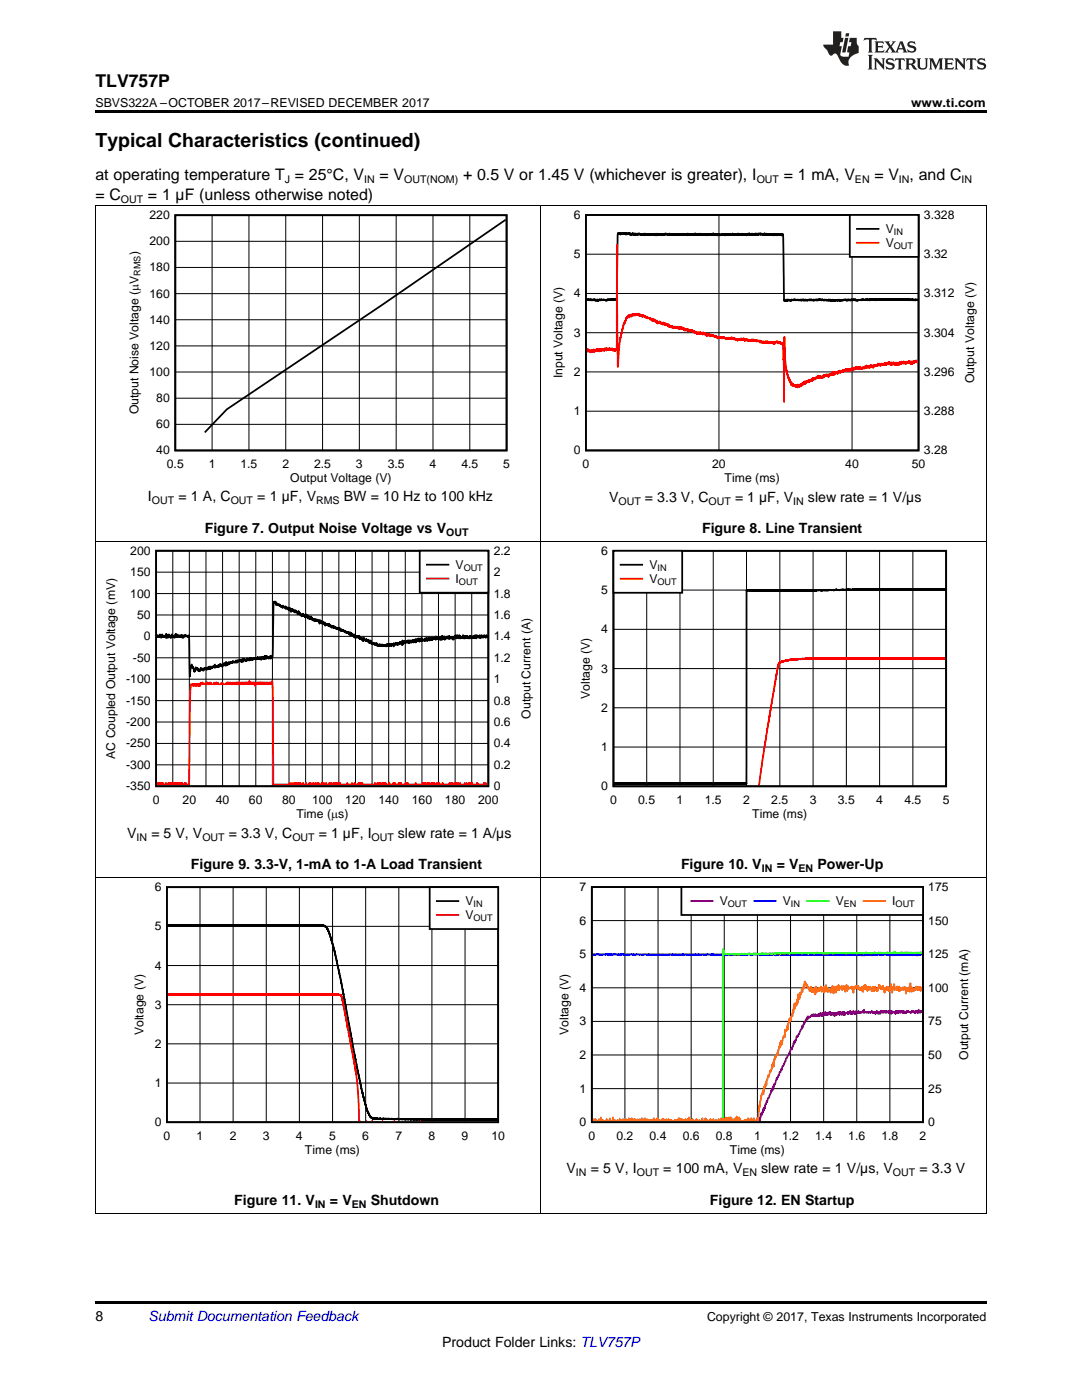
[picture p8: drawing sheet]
<svg xmlns="http://www.w3.org/2000/svg" width="216mm" height="279mm" viewBox="0 0 216 279" stroke-linecap="round" stroke-linejoin="round" font-family="sans-serif">
<defs><g id="words">
<text font-size="3.9" x="19" y="29.3">Typical Characteristics (continued)</text>
<text font-size="3.5" x="19" y="17.3">TLV757P</text>
<g font-size="3.2">
<text x="19" y="36">at operating temperature T = 25°C, V</text>
<text x="75.7" y="36">= V</text>
<text x="92.4" y="36">+ 0.5 V or 1.45 V (whichever is greater), I</text>
<text x="156.4" y="36">= 1 mA, V</text>
<text x="174.5" y="36">= V , and C</text>
<text x="19" y="39.9">= C</text>
<text x="29.5" y="39.9">= 1 µF (unless otherwise noted)</text>
</g>
<g font-size="2.8">
<text x="29.5" y="100">I</text>
<text x="35.6" y="100">= 1 A, C</text>
<text x="51.3" y="100">= 1 µF, V</text>
<text x="68.6" y="100">BW = 10 Hz to 100 kHz</text>
<text x="121.6" y="100.2">V</text>
<text x="128.7" y="100.2">= 3.3 V, C</text>
<text x="146.7" y="100.2">= 1 µF, V</text>
<text x="161.2" y="100.2">slew rate = 1 V/µs</text>
<text x="40.9" y="106.4">Figure 7. Output Noise Voltage vs V</text>
<text x="140.1" y="106.4">Figure 8. Line Transient</text>
<text x="25.4" y="167.2">V</text>
<text x="30.2" y="167.2">= 5 V, V</text>
<text x="45.6" y="167.2">= 3.3 V, C</text>
<text x="63.6" y="167.2">= 1 µF, I</text>
<text x="79.4" y="167.2">slew rate = 1 A/µs</text>
<text x="38.1" y="173.4">Figure 9. 3.3-V, 1-mA to 1-A Load Transient</text>
<text x="135.9" y="173.4">Figure 10. V</text>
<text x="155" y="173.4">= V</text>
<text x="163.1" y="173.4">Power-Up</text>
<text x="113" y="234.1">V</text>
<text x="117.9" y="234.1">= 5 V, I</text>
<text x="132.4" y="234.1">= 100 mA, V</text>
<text x="151.9" y="234.1">slew rate = 1 V/µs, V</text>
<text x="183.5" y="234.1">= 3.3 V</text>
<text x="46.7" y="240.5">Figure 11. V</text>
<text x="65.8" y="240.5">= V</text>
<text x="74" y="240.5">Shutdown</text>
<text x="141.6" y="240.5">Figure 12. EN Startup</text>
<text x="19" y="263.6">8</text>
<text x="88.2" y="268.9">Product Folder Links: TLV757P</text>
</g>
<text font-size="2.8" fill="#0000c8" x="29.6" y="263.6">Submit Documentation Feedback</text>
<g font-size="2.5">
<text x="19" y="21.4">SBVS322A –OCTOBER 2017–REVISED DECEMBER 2017</text>
<text x="181.8" y="21.4">www.ti.com</text>
<text x="141.1" y="263.6">Copyright © 2017, Texas Instruments Incorporated</text>
</g>
<g font-size="2.4">
<text x="29.8" y="43.7">220</text>
<text x="114.5" y="43.7">6</text>
<text x="176.7" y="46.5">V</text>
<text x="184.4" y="43.7">3.328</text>
<text x="27.6" y="51" transform="rotate(-90 27.6 51)">)</text>
<text x="29.8" y="49">200</text>
<text x="114.5" y="51.5">5</text>
<text x="176.7" y="49.3">V</text>
<text x="184.4" y="51.5">3.32</text>
<text x="29.8" y="59.4">160</text>
<text x="29.8" y="54.2">180</text>
<text x="114.5" y="59.4">4</text>
<text x="184.4" y="59.4">3.312</text>
<text x="29.8" y="64.6">140</text>
<text x="29.8" y="69.8">120</text>
<text x="114.5" y="67.2">3</text>
<text x="184.4" y="67.2">3.304</text>
<text x="29.8" y="75">100</text>
<text x="112.2" y="75.5" transform="rotate(-90 112.2 75.5)">Input Voltage (V)</text>
<text x="114.5" y="75">2</text>
<text x="184.4" y="75">3.296</text>
<text x="194.4" y="76.5" transform="rotate(-90 194.4 76.5)">Output Voltage (V)</text>
<text x="27.6" y="82.7" transform="rotate(-90 27.6 82.7)">Output Noise Voltage (PV</text>
<text x="31.2" y="80.3">80</text>
<text x="114.5" y="82.9">1</text>
<text x="184.4" y="82.9">3.288</text>
<text x="31.2" y="85.5">60</text>
<text x="31.2" y="90.7">40</text>
<text x="33.3" y="93.5">0.5</text>
<text x="41.6" y="93.5">1</text>
<text x="48" y="93.5">1.5</text>
<text x="56.3" y="93.5">2</text>
<text x="62.7" y="93.5">2.5</text>
<text x="71" y="93.5">3</text>
<text x="77.4" y="93.5">3.5</text>
<text x="85.7" y="93.5">4</text>
<text x="92.1" y="93.5">4.5</text>
<text x="100.4" y="93.5">5</text>
<text x="114.5" y="90.7">0</text>
<text x="116.2" y="93.5">0</text>
<text x="142.1" y="93.5">20</text>
<text x="168.7" y="93.5">40</text>
<text x="181.9" y="93.5">50</text>
<text x="184.4" y="90.7">3.28</text>
<text x="57.9" y="96.3">Output Voltage (V)</text>
<text x="144.6" y="96.3">Time (ms)</text>
<text x="26" y="110.7">200</text>
<text x="90.9" y="113.6">V</text>
<text x="98.5" y="110.7">2.2</text>
<text x="120" y="110.7">6</text>
<text x="129.6" y="113.6">V</text>
<text x="26" y="119.3">100</text>
<text x="26" y="115">150</text>
<text x="90.9" y="116.3">I</text>
<text x="98.5" y="119.3">1.8</text>
<text x="98.5" y="115">2</text>
<text x="120" y="118.6">5</text>
<text x="129.6" y="116.4">V</text>
<text x="27.4" y="123.5">50</text>
<text x="98.5" y="123.5">1.6</text>
<text x="28.7" y="127.8">0</text>
<text x="98.5" y="127.8">1.4</text>
<text x="120" y="126.4">4</text>
<text x="25.2" y="136.3">-100</text>
<text x="26.5" y="132.1">-50</text>
<text x="98.5" y="132.1">1.2</text>
<text x="98.5" y="136.3">1</text>
<text x="120" y="134.2">3</text>
<text x="25.2" y="140.6">-150</text>
<text x="98.5" y="140.6">0.8</text>
<text x="105.8" y="143.4" transform="rotate(-90 105.8 143.4)">Output Current (A)</text>
<text x="117.7" y="139.5" transform="rotate(-90 117.7 139.5)">Voltage (V)</text>
<text x="120" y="142.1">2</text>
<text x="25.2" y="149.2">-250</text>
<text x="25.2" y="144.9">-200</text>
<text x="98.5" y="149.2">0.4</text>
<text x="98.5" y="144.9">0.6</text>
<text x="120" y="149.9">1</text>
<text x="23" y="151.4" transform="rotate(-90 23 151.4)">AC Coupled Output Voltage (mV)</text>
<text x="25.2" y="153.4">-300</text>
<text x="98.5" y="153.4">0.2</text>
<text x="25.2" y="157.7">-350</text>
<text x="30.5" y="160.5">0</text>
<text x="36.4" y="160.5">20</text>
<text x="43.1" y="160.5">40</text>
<text x="49.7" y="160.5">60</text>
<text x="56.3" y="160.5">80</text>
<text x="62.3" y="160.5">100</text>
<text x="68.9" y="160.5">120</text>
<text x="75.5" y="160.5">140</text>
<text x="82.2" y="160.5">160</text>
<text x="88.8" y="160.5">180</text>
<text x="95.4" y="160.5">200</text>
<text x="98.5" y="157.7">0</text>
<text x="120" y="157.7">0</text>
<text x="121.7" y="160.5">0</text>
<text x="127.3" y="160.5">0.5</text>
<text x="135" y="160.5">1</text>
<text x="140.6" y="160.5">1.5</text>
<text x="148.3" y="160.5">2</text>
<text x="153.9" y="160.5">2.5</text>
<text x="161.6" y="160.5">3</text>
<text x="167.2" y="160.5">3.5</text>
<text x="174.8" y="160.5">4</text>
<text x="180.5" y="160.5">4.5</text>
<text x="188.1" y="160.5">5</text>
<text x="59.1" y="163.3">Time (Ps)</text>
<text x="150.1" y="163.3">Time (ms)</text>
<text x="30.9" y="177.8">6</text>
<text x="115.7" y="177.8">7</text>
<text x="185.2" y="177.8">175</text>
<text x="30.9" y="185.7">5</text>
<text x="92.9" y="180.7">V</text>
<text x="92.9" y="183.5">V</text>
<text x="115.7" y="184.5">6</text>
<text x="143.6" y="180.7">V</text>
<text x="156.2" y="180.7">V</text>
<text x="166.8" y="180.7">V</text>
<text x="178" y="180.7">I</text>
<text x="185.2" y="184.5">150</text>
<text x="115.7" y="191.2">5</text>
<text x="185.2" y="191.2">125</text>
<text x="30.9" y="193.5">4</text>
<text x="115.7" y="197.9">4</text>
<text x="185.2" y="197.9">100</text>
<text x="30.9" y="201.3">3</text>
<text x="28.6" y="206.6" transform="rotate(-90 28.6 206.6)">Voltage (V)</text>
<text x="30.9" y="209.1">2</text>
<text x="113.4" y="206.6" transform="rotate(-90 113.4 206.6)">Voltage (V)</text>
<text x="115.7" y="204.6">3</text>
<text x="185.2" y="204.6">75</text>
<text x="115.7" y="211.3">2</text>
<text x="185.2" y="211.3">50</text>
<text x="193.2" y="211.5" transform="rotate(-90 193.2 211.5)">Output Current (mA)</text>
<text x="30.9" y="216.9">1</text>
<text x="115.7" y="218.1">1</text>
<text x="185.2" y="218.1">25</text>
<text x="30.9" y="224.8">0</text>
<text x="32.6" y="227.5">0</text>
<text x="39.2" y="227.5">1</text>
<text x="45.8" y="227.5">2</text>
<text x="52.4" y="227.5">3</text>
<text x="59.1" y="227.5">4</text>
<text x="65.7" y="227.5">5</text>
<text x="72.3" y="227.5">6</text>
<text x="78.9" y="227.5">7</text>
<text x="85.5" y="227.5">8</text>
<text x="92.1" y="227.5">9</text>
<text x="98.1" y="227.5">10</text>
<text x="115.7" y="224.8">0</text>
<text x="117.4" y="227.5">0</text>
<text x="123" y="227.5">0.2</text>
<text x="129.6" y="227.5">0.4</text>
<text x="136.2" y="227.5">0.6</text>
<text x="142.8" y="227.5">0.8</text>
<text x="150.5" y="227.5">1</text>
<text x="156" y="227.5">1.2</text>
<text x="162.7" y="227.5">1.4</text>
<text x="169.3" y="227.5">1.6</text>
<text x="175.9" y="227.5">1.8</text>
<text x="183.5" y="227.5">2</text>
<text x="185.2" y="224.8">0</text>
<text x="60.9" y="230.3">Time (ms)</text>
<text x="145.6" y="230.3">Time (ms)</text>
</g>
<g font-size="2.1">
<text x="24.1" y="40.5">OUT</text>
<text x="56.8" y="36.6">J</text>
<text x="72.7" y="36.6">IN</text>
<text x="80.6" y="36.6">OUT(NOM)</text>
<text x="151" y="36.6">OUT</text>
<text x="170.6" y="36.6">EN</text>
<text x="179.4" y="36.6">IN</text>
<text x="191.9" y="36.6">IN</text>
<text x="30.3" y="100.6">OUT</text>
<text x="46" y="100.6">OUT</text>
<text x="63.1" y="100.6">RMS</text>
<text x="123.4" y="100.7">OUT</text>
<text x="141.4" y="100.7">OUT</text>
<text x="158.3" y="100.7">IN</text>
<text x="89" y="107">OUT</text>
<text x="27.3" y="167.7">IN</text>
<text x="40.4" y="167.7">OUT</text>
<text x="58.3" y="167.7">OUT</text>
<text x="74.1" y="167.7">OUT</text>
<text x="152" y="174">IN</text>
<text x="159.3" y="174">EN</text>
<text x="114.9" y="234.7">IN</text>
<text x="127.1" y="234.7">OUT</text>
<text x="148.1" y="234.7">EN</text>
<text x="178.2" y="234.7">OUT</text>
<text x="62.9" y="241">IN</text>
<text x="70.2" y="241">EN</text>
</g>
<g font-size="1.8">
<text x="178.4" y="47">IN</text>
<text x="178.4" y="49.7">OUT</text>
<text x="28" y="55" transform="rotate(-90 28 55)">RMS</text>
<text x="92.5" y="114">OUT</text>
<text x="131.2" y="114">IN</text>
<text x="91.6" y="116.8">OUT</text>
<text x="131.2" y="116.8">OUT</text>
<text x="94.5" y="181.1">IN</text>
<text x="94.5" y="183.9">OUT</text>
<text x="145.2" y="181.1">OUT</text>
<text x="157.8" y="181.1">IN</text>
<text x="168.4" y="181.1">EN</text>
<text x="178.7" y="181.1">OUT</text>
</g>
</g></defs>
<path d="M19 259.7h177.8v.5h-177.8z" fill="#000"/>
<path d="M19.1 175.2v67M107.9 175.2v67M196.8 175.2v67M19 242.2h177.8" fill="none" stroke="#000" stroke-width=".2"/>
<path d="M26.3 176.1h74.3v54.8h-74.3z" fill-rule="evenodd" fill="#fff"/>
<path d="M33.3 177.1h66.1v46.9h-66.1zM33.5 184.7l.1 .1 .3-.2 .1 .2 .1-.2 .1 .2 .4-.2 .3 .2 .2-.2v.2l.2-.1v.1v-.2l.1 .2 .1-.2 .5 .1 .2-.1 .2 .2 .4-.2 .1 .2v-.2l.2 .2 .2-.2 .1 .2v-.2l.3 .2v-.2v.2l.2-.2 .1 .1v-.1l.1 .2 .1-.2 .1 .2 .2-.2 .3 .2 .2-.2 .2 .1 .1-.1 .1 .2 .1-.2 .6 .2 .3-.2 .1 .2v-.2l.1 .2 .2-.2 .1 .1 .2-.1v.2l.3-.2v.1l.3-.1 .1 .2 .1-.2 .5 .2 .1-.2 .1 .1 .3-.1 .6 .2v-.2l.7 .2 .2-.2v.1l.2-.1v.2l.1-.2 .1 .2v-.2l.4 .1v-.1l.1 .2 .4-.2 .1 .1v-.1l.2 .2 .1-.2 .1 .1 .1-.1 .1 .2 .1-.2 .2 .1v-.1v.1l.2-.1 .1 .2 .2-.1v.1v-.2l.1 .1 .2-.1 .2 .2 .1-.2v.2v-.2l.4 .1 .5-.1 .1 .2v-.2v.1l.2-.1 .1 .1 .1-.1 .1 .2v-.2v.2l.3-.2v.1l.2-.1 .3 .2 .1-.2 .1 .1v-.1l.3 .2 .1-.2v.1l.2-.1v.2v-.2l.2 .1 .4-.1 .7 .1v-.1v.2v-.2l.4 .1v-.1l.2 .1 .3-.1 .1 .2 .1-.2 .1 .2 .4-.2 .1 .1v-.1v.1l.3-.1v.2l.1-.2 .2 .1 .1-.1v.2l.3-.2 .2 .1 .2-.1v.2l.1-.2 .2 .1v-.1l.3 .2 .1-.2 .4 .2 .1-.2v.1l.3-.1 .2 .1 .2-.1 .1 .1v-.1v.1l.3-.1 .1 .2 .2-.2 .2 .2 .2-.2 .1 .1 .1-.1 .1 .1v-.1l.2 .2 .2-.2 .3 .2 .1-.2v.2l.3-.2v.2l.1-.1 .3 .1 .1-.2 .4 .2 .1-.2 .2 .2 .1-.1 .1 .1v-.2v.2l.3-.2 .4 .2 .3-.2 .3 .2 .2-.2 .3 .2 .1-.2v.1l.3-.1 .2 .2 .3-.2v.1v-.1l.3 .2 .2-.2 .1 .2v-.2l.5 .3v-.1l.4 .4 .3 .8 1.2 3.8 1.3 6.1 4 21.5 1 3.6 .6 1.5 .3 .5 .6 .3 .1-.1 .5 .1 .1-.1 .1 .1 .5-.1 .3 .1 .3-.1 .5 .2 .1-.2 .1 .1 .3-.1v.1h.6l.3 .1 .5-.1 .4 .1v-.2l.3 .2v-.1l.1 .1 1.7-.1 .5 .1 1.1-.1v.1l1-.1 .5 .2 .9-.2 .2 .1h1v.1l.1-.2v.2l.3-.2 .2 .2 .5-.2 .2 .2v-.2l.4 .1 .6-.1v.2l.1-.2 .7 .2 .3-.2 .1 .2 .5-.2 .8 .2 .3-.2 .1 .2 .5-.2 .2 .2 .3-.2 .3 .2 .1-.2 .2 .2v-.2l.4 .1 .1 .1 .1-.2 .3 .2 .8-.2 1 .2 .3-.2v.1l.2-.1 .1 .2 .2-.2 .2 .2 .5-.2 .1 .2 .1-.2 .1 .2 1.3-.1" fill="none" stroke="#000" stroke-width=".35"/>
<g fill="none" stroke="#000" stroke-width=".2">
<path d="M39.9 177.1v46.9M46.5 177.1v46.9M53.1 177.1v46.9M59.7 177.1v46.9M66.4 177.1v46.9M73 177.1v46.9M79.6 177.1v46.9M86.2 177.1v46.9M92.8 177.1v46.9M33.3 192.7h66.1M33.3 184.9h66.1M33.3 216.1h66.1"/>
<path d="M33.3 208.3h66.1M33.3 200.5h66.1"/>
</g>
<path d="M33.5 198.5l5.8-.1 .1 .2v-.2l.2 .1 .4-.1v.1l.4-.1 .1 .2 .2-.2v.2v-.2l.4 .1 .2-.1 .3 .1 1-.1v.2l.4-.2 .1 .2v-.2h.4v.2l.2-.2 .3 .1 .6-.1v.1l.5-.1v.2v-.2h.3l.9 .1 1.5-.1 .3 .2 .2-.2 .3 .2 .1-.2 .6 .2v-.2v.2l.2-.2 .1 .2 .1-.2h.6l.2 .2v-.2l.1 .2 .6-.2 .4 .2 .6-.2v.2l.3-.2 .3 .2 .1-.2 .5 .1 .3-.1 .1 .2 .1-.2h.2l.1 .2 .9-.2 .1 .1 .5-.1v.2l.2-.2 .1 .1h1.6v.1l.2-.2 .5 .1 .1-.1v.1l.1-.1 .3 .2v-.2l.2 .2 .4-.2 1 .2 .5-.2 .6 .2 .2-.2 .7 .2v-.2l.2 .2 .1-.2 .2 .2 .1-.2 1 .2 .7-.2 .2 .1 1.2-.1 .2 .2 .4-.2 .2 .2 .4-.2 .1 .2 .3-.1 .3 .1 .4 1.4v-.1l2.7 14.4 .3 3.6 .3 5.9M71.7 223.8h.1M73.1 223.8h.1M74.3 223.8h.1M76.3 223.8h.1M78.7 223.8h.1M83.9 223.8h.1" fill="none" stroke="#f00" stroke-width=".35"/>
<path d="M85.7 177.1h13.7v8.3h-13.7z" fill-rule="evenodd" fill="#fff"/>
<path d="M85.7 177.1h13.7v8.3h-13.7zM87.2 179.8h4.2" fill="none" stroke="#000" stroke-width=".35"/>
<path d="M87.2 182.6h4.2" fill="none" stroke="#f00" stroke-width=".35"/>
<path d="M111.1 176.1h82.6v54.8h-82.6z" fill-rule="evenodd" fill="#fff"/>
<path d="M118.1 177h66.1v47h-66.1z" fill="none" stroke="#000" stroke-width=".35"/>
<g fill="none" stroke="#000" stroke-width=".2">
<path d="M124.7 177v47M131.3 177v47M137.9 177v47M144.5 177v47M151.1 177v47M157.7 177v47M164.4 177v47M171 177v47M177.6 177v47M118.1 197.1h66.1M118.1 190.4h66.1M118.1 183.7h66.1"/>
<path d="M118.1 217.3h66.1M118.1 210.5h66.1M118.1 203.8h66.1"/>
</g>
<path d="M184 201.8l-.2 .1-.1-.2-.1 .5-.3-.7-.1 .7-.1-.5v.5l-.2-.5-.1 .2-.1-.2v.5l-.1-.3-.1 .3-.2-.5v.2h-.2l-.2-.2-.1 .5-.1-.3v.3l-.1-.3h-.3l-.1-.2-.1 .2-.1-.2-.1 .5-.1-.3-.1 .3-.2-.3-.1 .3-.1-.5-.1 .5-.1-.5v.5l-.2-.5v.2l-.1-.2-.1 .5-.2-.5-.2 .5-.1-.5-.1 .5-.1-.5-.2 .5-.1-.5v.7l-.1-.5-.1 .3-.1-.3h-.2l-.2 .3v-.5l-.2 .7v-.7l-.1 .5-.1-.3-.1 .3-.1-.5-.1 .5-.3-.5-.1 .5-.1-.5-.2 .5v-.5l-.1 .2-.1-.2-.2 .5v-.5l-.3 .5-.1-.5-.2 .7-.1-.5h-.2l-.1 .5v-.5l-.2-.2-.1 .5-.2-.3v.5l-.1-.5-.1 .3v-.3l-.2 .3-.1-.3-.1 .3-.1-.5-.3 .5-.1-.3h-.2l-.1 .3-.1-.3h-.2l-.1 .3v-.3h-.3l-.1 .3-.1-.7-.1 .7-.1-.5-.3 .5-.1-.3-.2 .3-.2-.3-.1 .3v-.5l-.2 .5-.3-.5v.7l-.2-.5-.1 .5-.2-.7-.2 .7-.1-.5v.5l-.2-.5-.1 .5-.1-.7v.2h-.2l-.1 .5-.1-.5v.5l-.1-.5-.1 .3h-.4v.4l-.2-.7v.7l-.1-.7-.1 .5-.1-.5-.1 .7-.1-.4-.1 .2-.2-.5-.1 .7v-.7l-.1 .5-.1-.5-.1 .5-.1-.2-.1 .4-.1-.4h-.1l-.1 .4-.1-.2-.1 .4v-.6l-.2 .4v-.4l-.1 .2-.1-.2-.1 .4-.1-.4-.2 .4v-.7l-.1 .5-.1-.5-.2 .3-.1 .4-.1-.4-.1 .4-.1-.4-.1 .4-.1-.7-.2 .7v-.4l-.1 .4-.2-.4v.6l-.1-.6-.2 .6-.2-.6-.1 .6-.1-.4-.1 .4-.1-.4-.1 .4-.1-.2-.1 .2-.2-.2v.2l-.1-.4-.1 .4v-.2l-.2 .2-.1-.4-.1 .4v-.2l-.1 .2-.1-.2v.2l-.1-.2-.5 .6-.2-.4-.1 .6-.1-.4-.1 .7-.1-.3-.3 .9-.1-.2-.3 1.1v-.5l-.1 .7-.3 .2-.5 1.3-.1-.2-.2 .2-.1 .8-.1-.2-.1 .7-.1-.5-.5 1.8-.1-.3-.5 1.3h-.1l-.3 .7h-.1l-.1 .6h-.2l-.3 .9-.2 .2-.1 .6-.1-.2-.1 .7h-.3l-.1 .6h-.1l-.1 .4h-.1l-.1 .5v-.3l-.4 1.3-.1-.2-.1 .7-.1-.3-.1 .9-.1-.4-.7 1.9h-.2l-.2 .9v-.3l-.2 .7h-.1l-.3 1.3-.1-.5-.3 1.3-.1-.4-.1 .9-.2 .6-.1-.4-.1 .6M125.1 223.8l.1-.2v.2M127.8 223.8v-.2v.2M131.5 223.8v-.2v.2M133.7 223.8v-.2l.1 .2M135.4 223.8l.1-.2v.2M138.2 223.8v-.2l.1 .2M139.2 223.8v-.2l.1 .2M139.6 223.8v-.2v.2M142.2 223.8v-.2l.1 .2" fill="none" stroke="#800080" stroke-width=".35"/>
<path d="M184 190.5h-.9l-.1 .2-.3-.2-.6 .1h-1l-.2-.1-1.1 .2-.2-.2-.4 .2-.6-.1-.2-.2-.3 .3-.3-.2-.4 .2-.4-.2-.1 .1-.7-.1a.32 .32 0 0 1-.5-.1l-.6 .2-.1-.1-.3 .1-.1-.2-.5 .3-.8-.2-.1 .1h-.7l-.1 .1-.3-.2-.2 .2-.1-.2-.7 .1-.2-.1-.6 .1-.1-.1-.6 .1-.4-.1-.6 .2-.2-.2-1.3 .1-.2-.1-.1 .1-.4-.1-.1 .1-.5-.1-.1 .1-.5-.1-.3 .1-.1-.1-.7 .1-.3-.1-.6 .2v-.2h-.4l-.3 .1-.1-.1-.4 .1-.4-.1v.1l-.1-.1-.1 .1h-.3l-.2-.2-.8 .2-.6-.1-.4 .2-.5-.2-.1 .2v-.2l-.3 .2-.1-.2-.5 .1-.5-.1h-.8l-.2 .1-.7-.1-.2 .1v-.1l-.4 .2-.2-.2h-.7h-.3l-.1 .1-.6-.1-.4 .1-.3-.1-.3 .2-1.1-.2h-.6l-.1 .1-.6-.2-.3 .1-.1-.1-.2 .2-.5-.1-.1 .1-.1-.2-.3 .2-.3-.1-.6 .1-.2-.1-.4 .1-.5-.1-.3 .1-.6-.1-.1 .2-.8-.2-1.6 .2-.1-.3-.2 .2-.1-.2-1.6 .2-.1-.1-.8 .1-.1-.1-.1 .1-.1-.1-.2 .1-.3-.1-.9 .1-.1-.1v.1l-.2-.1-.9 .1-.6-.2v.2l-.6-.1-.2 .1-.1-.1-.2 .1-.1-.1-.2 .1-.1-.1h-.5v.1l-.5-.1-.7 .1-.6-.1-.6 .1-.1-.1v.1l-.1-.1-.1 .1-1.6-.1v.1l-.3-.2-.4 .2-.4-.1-.6 .1-1.7-.1-.1 .1-.3-.2-.4 .2-.5-.1-.2 .1-.1-.1-.3 .1-.3-.2-.6 .2-.3-.1-.1 .1-.2-.2h-.6l-.3 .2-.2-.2-.1 .2-.1-.2v.2l-.5-.2-.1 .2-.1-.2-.2 .2-.5-.1-.3 .1-.1-.1-.2 .1-.2-.2-.2 .1-.2-.1-.8 .2" fill="none" stroke="#00f" stroke-width=".35"/>
<path d="M184 190.1l-.2 .1-.1-.2-.2 .3-.7-.2v.2l-.2-.2-.3 .1-.2-.1-.1 .2-.1-.2h-.3l-.1 .2-.7-.2-.2 .1-.1-.1-.4 .1-.2-.2-.1 .2h-.9l-.3-.2-.3 .3-.1-.2-.3 .2-.9-.2-1.2 .2v-.2l-.1 .2-.4-.2-.2 .2-.5-.1-.1-.2v.2h-.3l-.4 .1-.1-.1-.7 .1-.3-.2-.4 .2-.3-.2-.3 .2-.1-.1-.5 .1h-.9l-.2-.1-.1 .1h-.3l-.1-.2-.5 .2v-.1l-.3 .1-.2-.1-.1 .1-1.5-.1-.4 .1-.1-.1-.1 .1-.7-.1-.3 .1-.4-.1-.1 .2-.2-.2-.1 .1-.1-.1-.2 .1-.2-.1-.8 .1-.1-.2-.1 .1h-.4l-.1 .1h-.2l-.1-.2-.2 .2-.4-.2-.3 .3-.6-.2-.6 .2-.4-.2-1 .1-.2-.1-.9 .1-.1-.1-.1 .2-.1-.2h-.5l-.1 .1-.7-.1-.2 .2v-.1l-.2 .1-.3-.2-.5 .2v-.2l-.3 .2-.1-.1-.4 .1-1.1-.1-.5 .1-.2-.2h-.2l-.1 .2-.9-.1-.1 .1-.1-.1-.2 .2-.2-.2-.3 .2-.5-.1-.1-.1-.1 .1-.1-.1-.5 .1-.3-.1-.2 .2-.3-.2-.4 .2-.2-.1-.2 .1v-.1l-.4 .1-.2-.1-1.2 .1-.9-.1-.2-1v34.4" fill="none" stroke="#0f0" stroke-width=".35"/>
<g fill="none" stroke="#f60" stroke-width=".35">
<path d="M184 197.3v.3l-.1-.5-.2 .7-.1-.9-.1 .5-.1-.5-.1 .7-.1-.2-.1 .2-.1-.7-.1 .5-.1-.5-.1 .7-.2-.3-.2 .5-.1-.4-.1 .4-.1-.7-.1 .8-.1-1-.1 .5v-1.2l-.2 1.7v-1l-.3 .9-.1-.5-.1 .5-.1-.7-.1 1.2-.1-1.2-.2 .3v-.5l-.2 .7v-.3l-.2 .1-.1-.3-.1 .5-.1-.3-.1 .3-.1-.3-.1 .5v-.9l-.2 .9-.2-.9v.4l-.1-.4-.1 .7v-.3l-.2 .1-.1-.3v.5l-.2-1.2v1l-.2-.5-.2 1.2-.2-1.7-.1 1-.1-.3v.5l-.1-.3-.1 .5-.2-.9-.1 .7-.1-.3v.3l-.1-.7-.1 .7-.2-.3-.1 .8-.3-1.4-.3 .7-.1-.5v.5l-.3-.8v.5l-.1-.5-.3 1.2v-.2l-.1 .2-.1-.4v.2l-.1-.3-.1 .3v-.7l-.2 .9-.2-.9-.1 .9-.1-.7-.2 .7-.2-.9-.2 .5-.1-.1-.1 .3v-.7l-.2 .9-.4-1.2-.1 .8-.1-.8-.3 1.3-.1-1-.1 .9-.1-.9v.5l-.2-.1v.3l-.1-.3-.1 .3-.2-.7-.1 .5v-.7l-.1 .4-.1-.2v.2l-.2-.4v.6l-.1-.2-.1 .2v-.4l-.2 .5v-.3l-.1 1-.2-1.2-.1 .5v-.5l-.2 .4-.3-.2-.2 .3-.1-.7-.2 1.1-.1-1.2-.1 .3-.1-.2-.1 1.2v-.6l-.1-.2-.1 .2-.1-.6-.1 .7-.1-.5v.7l-.2-.9-.1 .6-.1-.2-.3 .5-.1-1v.8l-.2-.7v.9l-.1-.7-.2 1.2-.2-1.2-.2 .2-.1 1.2-.2-1.6v.9l-.2-.3-.2 .8v-.5l-.1 .2-.2-.4-.1 .5-.1-.6-.1 .6-.1-.8-.1 .5-.1-1-.1 1.2v-.9l-.2 1.2-.1-1.2v.4l-.2-.2v.5l-.2-.2-.1 .5-.1-1-.1 .7-.1-.3-.1 .5-.1-.7v.5l-.2 .2v-.4l-.2 .5v-.3l-.1 .3-.1-1-.1 1.6-.1-1.4-.1 1-.1-.7v.4l-.2-.4-.1 .5-.1-.5v.5l-.2-1-.1 .9-.1-.4v.4l-.2-.7v.2l-.2-.2v.2l-.1-.7-.1 .3-.1-.5-.1-.2v.4l-.2-.7-.3 1.5-.1-.3-.1 .8-.1-.5-.3 1.2v-.5l-.2 1.2v-.8l-.1 .8-.1-.8-.1 1.7-.1-.7-.2 1.2v-.5l-.1 .3-.1-.3-.2 1.2v-1.1l-.2 1.8-.1-.5-.1 1.2-.1-.4-.2 1.2-.1-.3-.1 .7-.1-.7-.2 1.3-.1-.3-.1 1.2v-.7l-.3 1-.1-.3-.2 1.5-.1-.3-.4 1.7-.2-.7v1.1l-.1-.7-.1 1-.1-.3-.3 1.7-.1-.4-.3 .9-.1-.2-.1 .7-.1-.2-.1 1.6-.2-.9v.9l-.1-.5-.1 1-.2 .5-.2-.2-.2 1.2-.1-.3-.1 .2-.3 1.9-.1-.9-.2 1.4-.1-.4v.9l-.1-.4-.1 1.1v-.7l-.4 1-.3 2.2-.1-.3-.3 3.2-.1-.6-.1 .5-.1-.2-.1 .3M118.3 223.6l.1-.3v.4h.2l.1-.4h.1l.2 .5M119.1 223.8h.1M119.2 223.8h.1M119.4 223.8l.1-.5 .1 .5M119.9 223.8v-.8l.1 .7 .1-.2 .2 .2v-.2l.1 .3M120.5 223.8h.1M120.8 223.8l.3-.5v.5M121.2 223.8h.1M121.5 223.8v-.3l.1 .3M121.7 223.8v-.6l.1 .6M121.8 223.8h.1"/>
<path d="M122.2 223.8l.1-.8 .1 .8M122.4 223.8l.1-.3 .1 .2 .1-.2 .2 .3M123 223.8h.1M123.1 223.8h.1M123.2 223.8v-.3l.1 .3M123.4 223.8h.1M123.5 223.8l.1-.5 .3 .5M124.1 223.8v-.3l.1 .3M124.3 223.8v-.5v.5M124.4 223.8v-.3l.1 .3M124.6 223.8v-.5l.1 .5M124.8 223.8h.1"/>
<path d="M124.8 223.8l.2-.5v.5M125.1 223.8v-.3l.1 .3M125.3 223.8v-.3l.1 .2 .1-.5 .1 .5v-.2l.1 .3M125.8 223.8v-.5l.1 .5M126 223.8l.1-.6 .1 .6M126.2 223.8l.1-.3v.3M126.4 223.8l.1-.5 .1 .5M126.6 223.8l.1-.5 .1 .5M126.9 223.8v-.3l.1 .3M127.2 223.8l.1-.5v.5M127.5 223.8h.1M127.6 223.8l.1-.5v.5"/>
<path d="M127.9 223.8l.1-.1 .1-.5v.5l.1-.4 .1 .5M128.4 223.8l.2-.6 .1 .6M129 223.8l.1-.5 .1 .5M129.3 223.8v-.3v.3M129.6 223.8l.1-.3v.3M129.7 223.8l.2-.3 .2 .3M130.2 223.8v-.3l.1 .3M130.4 223.8v-.6l.2 .5v-.2l.1 .3M130.8 223.8v-.3l.1 .3M131 223.8v-.5l.1 .5 .1-.6 .2 .6M131.4 223.8h.1M131.6 223.8v-.3l.1 .3"/>
<path d="M131.9 223.8l.1-.3 .1 .2 .1-.4v.4l.2-.4 .1 .5M132.6 223.8h.1M132.9 223.8v-.5l.3 .4v-.2l.1 .2 .1-.4v.5M133.5 223.8l.1-.3 .1 .3M133.7 223.8l.1-.3 .1 .2 .1-.2 .1 .3M134.4 223.8h.2M134.6 223.8l.1-.3 .1 .3M135 223.8l.1-.3 .2 .3M135.4 223.8v-.6l.1 .6M135.6 223.8v-.6v.6M135.8 223.8l.1-.5v.4l.2-.4 .1 .4 .2-.2v.3M136.5 223.8l.1-.3 .1 .3"/>
<path d="M136.8 223.8v-.5l.1 .5M137 223.8h.1M137.1 223.8l.1-.5v.5M137.3 223.8l.1-.8 .1 .8M137.7 223.8v-.3l.2 .3M138 223.8h.1M138.1 223.8l.1-.5v.5M138.3 223.8h.1M138.6 223.8l.2-.3v.3M138.9 223.8l.1-.5v.5M139.2 223.8h.2M139.5 223.8l.1-.3v.3"/>
<path d="M139.8 223.8h.1M140 223.8h.1M140.1 223.8l.1-.6v.6M140.5 223.8h.1M140.7 223.8l.1-.6v.5l.1-.4 .1 .5M141.1 223.8l.1-.3v.3M141.3 223.8h.1M141.5 223.8h.1M141.7 223.8v-.5l.1 .5M142 223.8v-.3v.3M142.2 223.8l.1-.5 .1 .5M142.5 223.8h.1"/>
<path d="M142.7 223.8v-.3l.1 .3M142.9 223.8v-.3l.1 .3M143.2 223.8h.1M143.4 223.8v-.5l.1 .5M143.7 223.8h.1M143.9 223.8v-.6l.1 .6M144.2 223.8l.1-.5 .1 .2 .1-.2v.4l.2-.4 .1 .2 .1-.5v.7l.1-.5 .2 .5 .1-.5 .1 .3 .1-.5 .1 .7 .2-.7v.8M145.8 223.8l.1-.8 .1 .8v-.5l.1 .5M146.1 223.8h.1M146.3 223.8l.1-.5 .1 .5M146.7 223.8l.2-.8 .1 .8v-1l.2 .9 .1-.2v.3M147.5 223.8v-.8l.1 .8"/>
<path d="M147.7 223.8v-.5l.1 .4 .2 .1M148.1 223.8h.1M148.4 223.8h.1M148.5 223.8v-.3l.2 .2 .1-.2v.3M148.9 223.8v-.3l.1 .3M149 223.8l.1-.3 .1 .2 .1-.5v.6M149.5 223.8l.2-.5 .1 .2 .1-.3v.6M150.2 223.8l.1-.6 .3 .6M150.6 223.8h.1"/>
</g>
<path d="M136 177h48.2v5.6h-48.2z" fill-rule="evenodd" fill="#fff"/>
<path d="M136 177h48.2v5.6h-48.2z" fill="none" stroke="#000" stroke-width=".35"/>
<path d="M137.9 179.8h4.3" fill="none" stroke="#800080" stroke-width=".35"/>
<path d="M150.5 179.8h4.3" fill="none" stroke="#00f" stroke-width=".35"/>
<path d="M161.1 179.8h4.3" fill="none" stroke="#0f0" stroke-width=".35"/>
<path d="M172.3 179.8h4.3" fill="none" stroke="#f60" stroke-width=".35"/>
<path d="M19.1 108.2v67M107.9 108.2v67M196.8 108.2v67M19 175.1h177.8" fill="none" stroke="#000" stroke-width=".2"/>
<path d="M20.6 109h85.8v54.8h-85.8z" fill-rule="evenodd" fill="#fff"/>
<path d="M31.2 109.9h66.2v47h-66.2zM31.3 126.8l.1 .4v-.4l.1 .4v-.3h.2l.1 .3 .1-.6 .1 .4 .1-.1 .1 .4 .2-.7v.4l.1-.1 .1 .3v-.3l.1 .3v-.3l.1 .1v-.1l.1 .3 .1-.3 .1 .4 .1-.8v.8l.1-.5 .1 .4 .1-.3v.4v-.4l.2 .3v-.6v.6l.1-.4 .2 .5 .1-.4 .1 .4 .1-.7v.6l.1-.3 .1 .3v-.3l.1 .1 .1-.1 .1 .4 .3-.8 .1 .7 .1-.6v.6l.2-.4 .1 .4v-.2l.2 .2v-.3v.3l.1-.4 .1 .4v-.3l.1 .3 .1-.3v.3v-.4l.1 .4 .1-.4v.5v-.4l.2 .4 .2-.5v.2l.3-.2v.2l.3-.1 .1 .3 .2-.4 .2 8.2 .2-1.8v.1l.1-.7 .4 .8v-.1l.2 .8 .1-.5 .1 .2v-.2v.1l.1-.5 .2 .4 .1-.3v.3l.1-.2v.4l.1-.2v.4l.2-.3 .1 .3 .2-.7v.3l.2 .1 .1-.3 .2 .4 .2-.5v.3l.1-.2 .2 .2 .1-.3v.4l.3-.5 .1 .4 .2-.6 .1 .6 .2-.6v.4l.2-.4 .1 .3v-.3l.1 .2v-.2l.2 .2v-.2l.1 .2 .1-.6v.7l.1-.4v.1l.2-.1v.3v-.2l.2 .2 .1-.4 .2 .4v-.4v.1l.1-.3 .1 .2v-.3l.3 .5v-.4l.1 .3v-.3l.1 .3v-.3l.1 .2 .1-.2v.3l.1-.5v.2l.2-.2 .1 .2v-.2l.1 .5v-.8l.1 .7 .1-.4 .1 .2 .1-.4v.4l.1-.4v.3v-.3l.2 .3 .2-.4v.1l.2-.1 .1 .3 .1-.4 .1 .1 .1-.1v.2l.1-.1 .2 .1 .1-.2 .1 .2v-.4l.1 .4 .1-.4 .1 .4v-.4l.1 .3v-.3v.2l.2-.2v.2l.1-.3 .1 .3 .2-.3v.4l.1-.4 .1 .4 .2-.7v.7l.1-.5v.1l.1-.3 .1 .4 .1-.2v.2l.1-.1 .1 .3 .2-.6v.2l.1-.2 .1 .4v-.2l.1 .1 .1-.1 .1 .2v-.5l.1 .4 .2-.4v.4l.1-.3 .1 .3 .1-.3v.3l.2-.4v.3v-.2l.1 .2 .1-.3v.3l.1-.3 .1 .3 .1-.2 .1 .2 .2-.4 .1 .4 .1-.3 .1 .3 .1-.4 .1 .4 .1-.4 .1 .5 .1-.5v.2l.2-.2 .1 .2v-.2l.1 .4 .1-.6 .1 .4v-.4v.6l.1-.7 .1 .4 .1-.4v.5l.1-.5v.5v-.4l.1 .3 .1-.3 .1 .4 .1-.2 .1 .1 .1-.1 .1 .2v-.5l.1 .5 .1-.4 .2 .3 .1-.8 .2-10.4 .2 .2v-.2l.1 .2 .1-.2 .1 .6v-.4l.1 .3v-.3l.2 .4v-.1l.2 .1v-.1l.1 .3v-.3l.2 .4 .1-.1 .1 .2 .2-.2v.4l.2-.4 .2 .4v-.2l.2 .2 .1-.3v.5l.1-.4v.3v-.1l.1 .1 .2-.1 .1 .4v-.4l.2 .5 .1-.5 .2 .8v-.4l.1 .4 .1-.6 .1 .4 .1-.4v.4l.1-.2 .3 .5v-.4l.1 .4 .1-.4 .1 .4v-.1l.1 .1 .1-.1 .1 .5 .1-.4v.3l.1-.6v.4v-.2l.3 .6v-.4l.2 .6v-.3l.2 .4 .1-.5 .1 .4 .1-.3 .2 .5v-.2l.1 .2 .1-.2v.2l.1-.5 .2 .7v-.6l.2 .7 .1-.5 .2 .6 .2-.4 .1 .3v-.4l.2 .8 .1-.4 .2 .4 .1-.3v.4v-.2l.2 .2 .1-.4 .1 .4v-.2l.1 .2 .2-.2 .2 .5 .1-.4 .1 .7 .1-.7 .1 .4v-.1l.1 .2v-.4l.2 .6v-.4l.1 .2 .1-.2v.4v-.2l.2 .2 .1-.3 .1 .7 .2-.4 .1 .2v-.1l.2 .1v-.2l.2 .4 .1-.4v.5l.1-.3 .1 .3 .1-.3 .2 .6v-.3l.3 .3v-.4l.1 .4 .1-.3 .1 .3 .2-.1v.2l.1-.1v.2l.1-.2v.1l.1-.1 .2 .4 .1-.4 .1 .4 .1-.2v.2l.1-.3 .1 .5v-.2l.1 .1 .1-.1v.2l.1-.2v.2l.1-.2 .1 .2 .1-.1 .2 .4 .2-.3 .1 .4 .1-.1 .1 .1 .1-.2 .1 .4 .1-.3 .1 .4 .1-.4v.6l.1-.6 .1 .6 .1-.5 .2 .6 .1-.3 .1 .3 .1-.1v.4l.1-.6 .1 .7 .1-.5 .2 .5 .1-.4v.3l.1-.3 .1 .3v-.3l.1 .4v-.4l.1 .4v-.4l.2 .6v-.5l.2 .5 .2-.2v.4l.1-.3 .1 .5 .2-.6 .1 .5v-.1l.2 .1 .1-.1v.1v-.3l.1 .4v-.4v.4l.1-.2v.2l.1-.2 .1 .4 .1-.4 .1 .5 .1-.4v.5l.1-.4 .1 .4 .1-.5 .1 .7v-.2l.1 .2 .1-.3 .1 .4 .1-.3 .1 .2 .1-.2 .2 .5 .1-.5 .1 .5 .1-.5 .1 .6v-.1v.1l.1-.1 .1 .1 .1-.3 .1 .3v-.3v.3l.1-.3v.3l.1-.1v.1l.1-.3v.3v-.1l.2 .1 .1-.3v.3v-.1l.1 .1 .2-.1v.1l.1-.1 .2 .1 .1-.1 .1 .2v-.4l.1 .3 .1-.4 .2 .4v-.3l.1 .3 .1-.3 .1 .3v-.4v.3l.1-.3 .2 .4v-.4l.1 .4v-.4l.1 .3v-.3l.1 .3 .1-.3 .1 .5v-.7l.1 .5 .2-.5 .1 .3 .1-.3 .2 .5v-.5l.1 .3v-.3l.1 .3v-.3l.1 .3 .1-.4 .1 .3v-.4l.1 .4 .1-.3 .1 .3 .1-.3v.6l.1-1 .1 .8 .1-.7v.6l.2-.6 .1 .4 .2-.4 .1 .3 .1-.3v.3l.1-.3v.3v-.4l.1 .4 .1-.4 .1 .5 .1-.5v.5l.1-.5 .1 .3v-.2l.1 .2v-.3l.1 .4 .1-.4 .2 .3v-.4l.1 .5 .1-.4 .1 .1 .1-.1v.3l.1-.6 .1 .7 .1-.7 .2 .4 .2-.5 .1 .5 .1-.5v.7v-.6l.1 .3v-.3l.2 .4v-.2l.1 .2v-.6v.6l.2-.4 .1 .3v-.1v.1l.1-.1 .1 .1 .1-.3v.3l.1-.4v.5l.1-.5 .2 .4v-.5l.2 .6v-.4l.2 .2 .1-.4 .1 .5 .1-.5v.4v-.4l.2 .4 .1-.4 .1 .4 .1-.3 .1 .1 .1-.2v.2v-.2l.1 .2v-.2v.2l.2-.2 .1 .2v-.2v.4l.1-.7v.4l.2-.2 .2 .3v-.2l.1 .2v-.2l.2 .2v-.2l.1 .4 .1-.5 .1 .5 .1-.7 .1 .7 .1-.8v.6v-.3l.2 .3 .1-.2v.2l.1-.5v.7l.1-.4 .1 .1 .2-.1v.1l.2-.4v.4v-.2l.1 .1 .2-.1v.3v-.6l.1 .5 .1-.2v.2v-.2l.1 .2v-.2l.1 .2v-.2l.1 .2 .2-.2v.2l.1-.2v.5l.1-.5 .1 .3 .1-.5v.3l.1-.3v.4l.1-.6 .2 .6 .2-.6v.5l.1-.3v.2l.1-.2 .1 .4v-.6l.2 .5v-.4v.3l.1-.2v.4v-.2l.3 .1 .1-.3 .1 .3v-.5l.1 .6 .1-.4 .2 .4v-.5l.1 .4 .1-.4v.4l.2-.4v.4l.1-.3 .1 .4 .2-.4 .1 .4 .1-.5v.4l.1-.3 .1 .3v-.3l.1 .4 .1-.4 .2 .3v-.3l.1 .3 .1-.4 .1 .4 .1-.3v.3v-.5l.2 .6 .1-.6 .1 .4 .1-.3 .1 .4 .1-.4v.3l.2-.3v.4l.1-.5v.5l.2-.4v.4v-.3l.1 .2v-.4l.1 .4v-.3l.2 .4 .2-.5 .1 .4 .1-.3 .1 .4 .1-.5 .1 .4v-.2l.1 .2v-.3l.1 .2" fill="none" stroke="#000" stroke-width=".35"/>
<g fill="none" stroke="#000" stroke-width=".2">
<path d="M31.2 118.5h66.3M31.2 114.2h66.3M34.5 109.9v47M37.8 109.9v47M41.1 109.9v47M44.4 109.9v47M47.7 109.9v47M51 109.9v47M54.4 109.9v47M57.7 109.9v47M61 109.9v47M64.3 109.9v47"/>
<path d="M67.6 109.9v47M70.9 109.9v47M74.2 109.9v47M77.6 109.9v47M80.9 109.9v47M84.2 109.9v47M87.5 109.9v47M90.8 109.9v47M94.1 109.9v47M31.2 139.8h66.3M31.2 135.6h66.3M31.2 131.3h66.3"/>
<path d="M31.2 127h66.3M31.2 122.7h66.3M31.2 152.6h66.3M31.2 148.4h66.3M31.2 144.1h66.3"/>
</g>
<g fill="none" stroke="#f00" stroke-width=".35">
<path d="M31.3 156.6h.2v-.4l.1 .4v-.4l.1 .5v-.5l.1 .4 .1-.4 .1 .4v-.4v.4l.1-.4v.4l.1-.4v.4l.1-.4 .1 .4 .1-.4v.4h.5l.1-.4v.4h.5v-.4l.2 .5v-.5l.1 .4v-.4l.1 .4v-.4l.1 .4v-.4l.1 .4h.1v-.4l.1 .4h.1v-.4l.1 .5M34.7 156.7v-.5l.1 .4h.1v-.4l.1 .4 .1-.4v.4v-.4l.1 .4h.3v-.4l.1 .4v-.4v.4l.1-.4v.4l.1-.4v.4h.2v-.4v.4l.1-.4v.4v-.4l.1 .4 .1-.4v.4v-.4l.1 .4h.4l.1-.4 .1 .5M37.1 156.7v-.5v.4h.3l.1 .1M37.5 156.7v-.1l.1 .1M37.6 156.7l.2-3.5a207.4 207.4 0 0 1 .3-16v-.7h.4l.1 .4v-.4v.4v-.4h.2l.1 .4v-.4h.1l.1 .4 .1-.4h.1l.1 .4v-.4h.2v.4l.2-.4v.4l.1-.4v.4l.1-.7 .1 .3h.2l.1-.3 .1 .3h.5l.1-.3v.3l.1-.3v.3l.1-.3 .1 .3v-.3l.1 .3h.2l.1-.3v.3h.3v-.3v.3h.6l.1-.3v.3h.1l.1-.3v.3h.1l.1-.3v.3v-.3l.1 .3h.1l.1-.3v.3h.7v-.3v.3l.1-.3 .1 .3h.8v-.3v.3l.1-.3 .1 .3v-.3l.1 .3v-.3l.1 .3v-.3l.1 .3h.2v-.3l.1 .3 .1-.3v.3h.3v-.3v.3l.2-.3v.3h.2v-.3v.3h.2v-.3l.1 .3 .1-.3v.3l.1-.3v.3l.1-.3v.3l.1-.3v.3l.2-.3v.3v-.3l.1 .3 .1-.3 .1 .3 .1-.3v.3l.1-.3v.3l.1-.3v.3l.1-.3v.3h.2v-.3l.1 .3 .1-.3h.3v.3l.2-.3 .1 .3v-.3l.1 .3v-.3h.1l.1 .3v-.3v.3l.1-.6 .1 .6v-.3h.3v.3l.1-.3v.3l.1-.3v.3v-.3l.1 .3 .2-.3v.3l.1-.3 .1 .7 .1-.7v.3h.2v-.3l.1 .3 .1-.3 .1 .3v-.3l.1 .3 .1-.3 .1 .3 .1-.3v.3v-.3l.1 .3v-.3v.3l.1-.3v.3v-.3l.1 .3h.1l.1-.3v.3l.1-.3v.3v-.3l.1 .3 .1-.3v.3l.1-.3v.3h.2v-.3l.1 .3 .1-.3v.3l.1-.3v.3l.1-.3v.3v-.3l.2 .3h.1l.1-.3v.3l.1-.3 .1 .3v-.3l.1 .3 .2-.6 .2 20.8M54.6 156.7v-.1v.1M54.6 156.7l.1-.1v.1l.1-.1v.1M54.9 156.7v-.1l.1 .1M55.1 156.7v-.1v.1M55.2 156.7v-.1l.1 .1M55.3 156.7v-.1h.1l.1 .1M55.5 156.7v-.1l.1 .1"/>
<path d="M55.6 156.7v-.1l.1 .1M55.7 156.7v-.1l.1 .1M55.8 156.7v-.1l.1 .1M55.9 156.7v-.1v.1M56 156.7v-.1l.1 .1M56.2 156.7v-.1h.5v.1M56.7 156.7v-.1l.1 .1M56.8 156.7v-.1l.1 .1M57 156.7v-.1l.1 .1M57.2 156.7v-.1v.1M57.3 156.7v-.1h.1l.1 .1M57.5 156.7v-.1l.1 .1"/>
<path d="M57.6 156.7v-.1v.1M57.7 156.7v-.1v.1M57.8 156.7l.1-.5v.4h.3l.1-.4v.4h.3l.1-.4v.4h.1l.1-.4v.4l.1-.4v.4h.2l.1-.4v.4h.3v-.4l.1 .4v-.4v.4l.1-.4v.4h.1l.1-.4v.5M60.1 156.7v-.1h.2v.1M60.3 156.7l.2-.5 .1 .5M60.6 156.7v-.1l.1 .1M60.7 156.7v-.1h.3l.1-.4v.4h.6v-.4l.1 .5M61.9 156.7l.1-.5v.4h.4l.1-.4v.4h.4v-.4l.1 .4v-.4l.2 .5M63.2 156.7l.1-.5 .1 .4h.1v-.4l.1 .4h.6v-.4v.4l.1-.4v.4h.3v-.4l.1 .5v-.1h.3l.1-.4v.4h.2v.1M65.4 156.7v-.1h.3v-.4v.4l.1-.4 .1 .4h.2l.1-.4 .1 .5M66.3 156.7l.2-.5 .2 .5M66.8 156.7v-.5l.1 .4v-.4l.1 .4h.3v-.4l.1 .4v-.4v.4l.1-.4v.4h.3v.1"/>
<path d="M67.8 156.7l.1-.5v.4h.7v.1M68.7 156.7v-.1l.2 .1M68.9 156.7v-.1h.4v-.4l.1 .5M69.4 156.7v-.1l.1 .1M69.6 156.7v-.1l.1 .1M69.7 156.7v-.1h.5v-.4l.1 .4h.4l.1-.4 .1 .5M70.9 156.7v-.1l.1 .1M71.1 156.7v-.1h.4v-.4l.1 .4h.2l.1-.4v.4v-.4l.1 .4v-.4l.1 .4h.2v-.4v.4h.2v.1M72.5 156.7l.1-.1h.3v.1M73 156.7v-.1v.1M73 156.7v-.1l.1 .1M73.1 156.7v-.1h.2v.1"/>
<path d="M73.3 156.7v-.1l.1 .1M73.5 156.7v-.1l.1 .1M73.6 156.7v-.1h.5v.1M74.2 156.7v-.1h.3v.1M74.6 156.7v-.1h.2v-.4v.4h.5v-.4l.2 .5M75.5 156.7v-.5l.1 .4v-.4l.1 .4h.2v-.4l.1 .4h.3v-.4v.4l.1-.4v.4l.1-.4 .1 .4 .1-.4 .1 .4h.1l.1-.4v.4h.6v-.4l.1 .4v-.4v.5M77.7 156.7l.1-.1h.2v.1M78 156.7v-.1h.3v.1M78.3 156.7v-.1l.1 .1M78.5 156.7v-.5v.4h.2v-.4l.1 .4v-.4v.4h.3v.1v-.1h.2l.1 .1M79.4 156.7v-.1v.1M79.5 156.7v-.5l.1 .4 .1-.4v.5l.2-.1v-.4v.4l.1-.4v.4h.6v.1"/>
<path d="M80.6 156.7v-.1l.1 .1M80.7 156.7v-.1h.2l.1-.4v.4l.1-.4v.4l.1-.4 .1 .4 .1-.4v.5M81.5 156.7v-.1v.1M81.6 156.7v-.1l.1 .1M81.8 156.7v-.1v.1M81.9 156.7v-.1l.1 .1M82.1 156.7v-.1h.2v.1M82.3 156.7v-.1h.3v.1M82.7 156.7v-.1h.2l.1-.4v.5M83 156.7l.1-.1h.2v.1M83.4 156.7v-.1l.1 .1M83.6 156.7v-.1l.1 .1"/>
<path d="M83.7 156.7l.1-.1v.1M83.8 156.7v-.1h.3v.1M84.1 156.7v-.1h.2l.1-.4v.4h.2v-.4v.4l.1-.4 .1 .4 .1-.4v.4h.3l.1-.4v.4l.1-.4 .1 .4 .1-.4v.4l.1-.4 .1 .4h.1l.1 .1M86 156.7v-.1v.1M86.1 156.7v-.5l.1 .4h.2v-.4v.4l.1-.4v.4l.2-.4v.4h.4v-.4l.1 .4h.2v-.4l.1 .4h.1v-.4l.1 .4h.2v.1M88 156.7v-.1h.2v.1l.1-.1v-.4v.5M88.4 156.7v-.1l.1 .1M88.6 156.7v-.1v.1M88.7 156.7v-.1v.1M88.8 156.7v-.1h.2v.1M89.2 156.7v-.1h.2v.1M89.4 156.7v-.1l.1 .1"/>
<path d="M89.5 156.7l.2-.5 .1 .4v-.4l.2 .5M90 156.7l.2-.5 .1 .5v-.5l.1 .5M90.4 156.7l.1-.1h.3v-.4v.4l.1-.4 .1 .4h.1l.1-.4 .1 .5M91.3 156.7l.1-.5v.4h.3l.1 .1M91.8 156.7v-.5v.5M91.9 156.7v-.1v.1M92 156.7v-.1h.2l.1 .1M92.3 156.7v-.1v.1M92.4 156.7v-.1h.2l.1 .1M92.7 156.7v-.5l.2 .5M93 156.7l.1-.5v.4h.4v-.4l.1 .5 .2-.5v.4l.1-.4 .1 .4v-.4v.4l.1-.4v.4l.1-.4v.4h1v-.4l.1 .4v-.4l.1 .5M95.5 156.7v-.1l.1 .1 .1-.1h.4v.1"/>
<path d="M96.2 156.7v-.1h.3v-.4l.3 .5v-.5v.4h.2l.1 .1M97.3 156.5l-.1-.3-.1 .5"/>
</g>
<path d="M83.7 109.9h13.7v8.4h-13.7z" fill-rule="evenodd" fill="#fff"/>
<path d="M83.7 109.9h13.7v8.4h-13.7zM85.2 112.7h4.3" fill="none" stroke="#000" stroke-width=".35"/>
<path d="M85.2 115.5h4.3" fill="none" stroke="#f00" stroke-width=".35"/>
<path d="M115.4 109h74v54.8h-74z" fill-rule="evenodd" fill="#fff"/>
<path d="M122.4 109.9h66.4v47h-66.4zM188.6 117.6l-1.3 .1-.4-.1-.1 .1v-.1l-.2 .1v-.2l-.2 .2-.3-.1-.1 .1-.1-.1v.1l-.2-.2-.1 .2v-.2l-.4 .2-.4-.1-.1 .1-.2-.2v.2v-.2l-.1 .2h-.6v-.1l-.2 .1v-.1v.1l-.6-.1-.1 .1v-.2l-.2 .2-.1-.2v.2l-.2-.2-.2 .2-.1-.1-.1 .1v-.2v.2l-.1-.1-.4 .1-.1-.1-.1 .1-.1-.1-.3 .1-.1-.2v.2h-.3v-.1l-.6 .1-.1-.2v.2l-.2-.1-.2 .1-.1-.1-.2 .1v-.1l-.1 .1-.3-.1-.5 .1-.1-.1v.1h-.2v-.1l-.1 .1v-.1v.1v-.1l-.3 .1v-.2l-.4 .2-.1-.1v.1l-.2-.1v.2l-.3-.2v.1l-.2-.1v.1l-.1-.1-.1 .1v-.1l-.4 .1-.2-.1-.3 .1-.1-.1-.1 .1-.1-.1-.3 .2-.2-.2-.4 .1-.2-.1v.1v-.1v.1l-.2-.1-.2 .2-.1-.2-.6 .1v-.1v.1l-.3-.1-.1 .2v-.2l-.4 .1-.2-.1v.1l-.1-.1v.1l-.4-.1-.3 .2-.3-.2-.1 .2-.1-.2-.2 .1-.1-.1v.2l-.8-.1v-.1l-.2 .2-.1-.2v.1l-.2 .1v-.2l-.1 .2-.7-.1v.1l-.3-.1-.4 .1-.1-.1-.3 .1v-.2l-.5 .2v-.1l-.5 .1-.4-.1v.1l-.2-.1-.3 .1-.8-.1-.2 .1-.5-.1-.6 .2-.8-.2-.6 .2-.7-.1-.1 .1-.1-.1-.8 .1v-.1v.1h-.6l-.5-.1-.1 .1-1.2-.1-.3 .1v-.1l-.4 .1-.1-.1v.1l-.3-.1-.4 .1v-.1l-.1 .1-.3-.1-.1 .1v-.1v.1l-.4-.1-.5 .1v-.1l-.4 .1v-.1l-.7 .1-.1-.1-.1 .1-.4-.1-.9 .1-.1-.1-1 .1-.7-.1-.3 .1-.1-.2-.1 .2-.5-.1-.1 .2v-.2l-.1 38.6-.2-.1-.7 .1-.8-.1-.2 .1v-.1l-.4 .1-.6-.1v.1l-.1-.1-.5 .1-.5-.1-.1 .1-1-.1-.5 .1-.4-.1-.8 .1-.7-.1-.6 .1-.6-.1v.1l-.6-.1-.1 .1-.3-.1-.7 .1-1.7-.1-.2 .1-.6-.1-.1 .1-.3-.1-.7 .1-1.7-.1-.3 .1-1.2-.1v.1l-.6-.1-.7 .1-.3-.1-.9 .1-.2-.1-1.1 .1-.8-.1-.3 .1-.6-.1-.5 .1-1.4-.1-.4 .1-.1-.1-.1 .1-.3-.1v.1v-.1l-.4 .1-.1-.1-.3 .1" fill="none" stroke="#000" stroke-width=".35"/>
<g fill="none" stroke="#000" stroke-width=".2">
<path d="M122.4 117.8h66.4M129 109.9v47M135.7 109.9v47M142.3 109.9v47M149 109.9v47M155.6 109.9v47M162.2 109.9v47M168.9 109.9v47M175.5 109.9v47M182.2 109.9v47M122.4 133.4h66.4M122.4 125.6h66.4"/>
<path d="M122.4 149.1h66.4M122.4 141.3h66.4"/>
</g>
<path d="M188.6 131.4l-.3 .1v-.1h-.3l-.1 .1-.4-.1-.1 .1-.1-.1-.2 .1v-.1l-.1 .1-.9-.2-.8 .2-.2-.1-.7 .1-.9-.1-.5 .1v-.1l-.8 .1-.4-.1-.5 .1-.4-.1-.1 .1-.6-.1v.1l-.6-.1-.2 .1-.1-.1-.2 .1-.1-.1-.2 .1-.9-.1-.6 .1-.6-.2-.5 .2-.3-.1-.1 .1-.2-.1-.4 .1-1.2-.1-.1 .1-.2-.1-.7 .1-.2-.1v.1l-1.1-.1-.2 .1-.8-.1v.1l-.2-.1-.1 .1-.3-.1-.8 .1-1.5-.1-.1 .1-.2-.1-.1 .1-.4-.1-.1 .1-.6-.1-.5 .1-.6-.1-.1 .1-.1-.1-1.2 .1-.1-.1-.2 .1-.9-.1v.1l-.8-.1-.2 .1-.1-.1-.4 .1v-.1l-.1 .1-.2-.1-.2 .1v-.1l-.1 .1h-1.1l-.1 .1v-.1l-.2 .1-.1-.1-.2 .1h-.3l-.1 .1-.3-.1-.6 .1v-.1l-.2 .2h-.5l-1.2 .4-.3 .5-.2 .7-1.9 11.6-1.8 11.7" fill="none" stroke="#f00" stroke-width=".35"/>
<path d="M122.4 109.9h13.7v8.4h-13.7z" fill-rule="evenodd" fill="#fff"/>
<path d="M122.4 109.9h13.7v8.4h-13.7zM123.8 112.7h4.3" fill="none" stroke="#000" stroke-width=".35"/>
<path d="M123.8 115.5h4.3" fill="none" stroke="#f00" stroke-width=".35"/>
<path d="M19.1 41.1v67.1M107.9 41.1v67.1M196.8 41.1v67.1M19 108.1h177.8" fill="none" stroke="#000" stroke-width=".2"/>
<path d="M25.3 42h76.4v54.8h-76.4z" fill-rule="evenodd" fill="#fff"/>
<path d="M35 42.9h66.1v47h-66.1zM100.9 43.8l-24.8 17.1-30.8 20.8-4.4 4.6" fill="none" stroke="#000" stroke-width=".35"/>
<g fill="none" stroke="#000" stroke-width=".2">
<path d="M35 58.6h66.1M35 53.4h66.1M35 48.2h66.1M42.3 42.9v47M49.7 42.9v47M57 42.9v47M64.4 42.9v47M71.7 42.9v47M79.1 42.9v47M86.4 42.9v47M93.7 42.9v47M35 79.5h66.1"/>
<path d="M35 74.2h66.1M35 69h66.1M35 63.8h66.1M35 84.7h66.1"/>
</g>
<path d="M109.9 42h85v54.8h-85z" fill-rule="evenodd" fill="#fff"/>
<path d="M116.9 42.9h66.4v47h-66.4zM183.1 59.8h-.3v.1l-.1-.1-.1 .2v-.2l-.1 .1-.1-.1-.1 .1-.1-.1-.1 .1v-.2l-.2 .2-.1-.2-.1 .2v-.2l-.1 .2-.2-.2v.2v-.1l-.3 .1-.2-.2-.1 .2-.1-.2-.1 .2-.1-.2-.2 .2v-.2l-.2 .2v-.1h-.3v-.1v.2l-.1-.1v.1l-.2-.1v.1l-.2-.2v.2l-.4-.2-.4 .2-.2-.2-.3 .1-.1-.1-.1 .1-.1-.1-.1 .2-.3-.1-.1 .1-.2-.2-.2 .2-.1-.2v.1l-.1-.1-.1 .2-.2-.2v.2v-.2l-.1 .1-.2-.1-.1 .2-.2-.2-.1 .2-.1-.2-.3 .2v-.2l-.1 .1-.1-.1v.2l-.1-.1v.1l-.2-.2v.2v-.1l-.1 .1-.1-.1v.1v-.1l-.4-.1-.1 .2-.2-.2-.1 .2v-.2v.2l-.2-.2v.2v-.1l-.2 .1v-.1l-.1 .1v-.1v.1l-.1-.1-.3 .1v-.2l-.1 .2v-.1l-.1 .1-.1-.1-.3 .1v-.2v.2l-.3-.1-.1 .1v-.1v.1l-.1-.1-.1 .1-.3-.1-.1 .1v-.1v.2l-.1-.2v.2l-.2-.2-.1 .2v-.2h-.2v.1l-.2-.1-.1 .1v-.1l-.1 .2-.1-.2v.1l-.2-.1-.1 .2-.1-.2-.1 .2-.1-.2-.1 .1-.1-.1v.1l-.1-.1v.2v-.2l-.1 .1-.1-.1v.2l-.1-.2v.2l-.3-.2-.2 .1v-.1l-.2 .2-.2-.2-.2 .2v-.1l-.1 .2v-.2l-.1 .2-.1-.3-.1 .2-.1-.2-.1 .2v-.2l-.2 .2-.2-.2-.2 .2v-.2l-.1 .2-.1-.2v.2l-.1-.2-.1 .2v-.2l-.2 .2v-.1l-.1 .1-.1-.2v.2l-.1-.2-.1 .2v-.2l-.2 .2v-.2v.2l-.1-.2v.1l-.2-.1v.2l-.1-.2v.2l-.1-.2-.1 .1v-.1l-.2 .2v-.2l-.1 .1v-.1v.1l-.1-.1-.1 .2-.2-.2-.1 .2-.1-.2-.1 .1v-.1l-.1 .1-.1-.1v.1l-.2-.2-.1 .3-.1-.2v.1l-.1-.1-.1 .2-.1-.2v.1v-.1l-.2 .1-.1-.1-.2 .2-.1-.2v.2l-.1-.2-.1 .2-.1-.2-.1 .1v-.1l-.2 .2-.1-.2-.1 .1-.3-.1-.1 .2-.1-.2-.1 .2-.1-.2-.1 .2-.1-.2v.2v-.2l-.2 .2v-.2l-.1 .1v-.1l-.2 .2v-.2l-.1 .1-.1-.1v.2l-.2-.2v.1v-.1l-.2 .1v-.1l-.1 .2-.1-.2-.1 .1-.4-.1v.1l-.2-.1-.1 .1-.1-.1v.1l-.3-.1-.1 .2-.1-.2v.2l-.1-.2-.2 .2-.1-.2v.1l-.1-.1-.1 .1-.1-.1-.1 .2-.1-.2v.2l-.1-.2-.2 .2v-.1l-.2 .2-.3-13.4-.2 .2v-.2l-.1 .3v-.3l-.1 .2-.1-.2v.2l-.1-.2v.2l-.2-.1v.1l-.1-.2-.2 .2v-.2l-.1 .3-.2-.3v.2l-.1-.2-.2 .2v-.3l-.1 .4v-.3l-.1 .2v-.1l-.2 .1v-.2l-.1 .2-.2-.2-.1 .2-.2-.2-.1 .1v-.1l-.1 .1-.2-.1v.2l-.1-.2v.2l-.1-.3-.1 .2v-.1l-.1 .1v-.1l-.1 .1v-.2l-.2 .2v-.1v.1l-.1-.1-.1 .1-.2-.1v.2v-.3l-.1 .2-.1-.2v.2v-.2l-.1 .2-.2-.2v.3l-.1-.3-.2 .2-.2-.2v.3l-.2-.3-.1 .3-.1-.3v.2l-.2-.1v.2v-.2l-.2 .2v-.2v.2l-.1-.3-.1 .2-.1-.2-.1 .3-.1-.2-.1 .2v-.2l-.1 .1v-.3v.4l-.1-.2-.2 .1v-.2l-.1 .2v-.1l-.1 .1v-.1v.3l-.2-.3-.1 .2v-.2l-.3 .1-.1-.1v.2l-.1-.2v.2l-.1-.3-.1 .3v-.2l-.1 .1-.2-.1-.1 .2v-.2v.1l-.1-.1-.1 .1-.1-.2-.2 .3-.1-.2-.1 .2-.1-.2-.1 .2-.1-.2v.2l-.1-.2v.2l-.1-.2-.2 .2v-.3l-.1 .3-.1-.2-.1 .2v-.1l-.1 .1-.1-.2-.1 .2-.1-.2-.1 .2-.2-.2-.2 .2-.2-.2-.1 .3-.1-.2-.1 .1v-.2l-.1 .2v-.1l-.1 .1-.1-.2-.1 .2v-.2v.2l-.2-.1-.3 .2v-.3v.3l-.1-.2-.2 .1-.1-.2-.1 .3v-.2l-.2 .1-.1-.1v.1l-.1-.2-.1 .2-.1-.2v.2l-.2-.3v.3v-.2l-.1 .1-.1-.1v.2l-.1-.2-.1 .1-.1-.1-.1 .2-.1-.2-.1 .2v-.2l-.2 .2v-.2l-.1 .2-.1-.2v.3l-.2-.3-.1 .2-.1-.1-.1 .1v-.2l-.1 .2-.2-.2-.1 .2v-.2v.2l-.1-.1-.1 .1-.1-.2v.2l-.1-.2v.1l-.1-.2-.1 .3-.1-.2-.1 .2v-.2l-.2 .2-.1-.3v.2l-.1-.1-.1 .2v-.2l-.1 .1-.1-.2v.2v-.1l-.1 .1-.2-.1v.1v-.1l-.3 .1v-.1v.2v-.2l-.2 .1v-.1l-.1 .1-.2-.1-.1 .2-.2-.2v.2l-.1-.3v.4v-.3l-.2 .2v-.2v.1l-.2-.1-.1 .2v-.2l-.1 .2-.1-.2v.2l-.2-.2v.2l-.2-.3v.3l-.2-.2-.3 .2-.2-.2v.2v-.2l-.1 .2-.1-.2-.1 .2-.1-.2-.1 .2v-.2l-.1 .2-.1-.2-.1 .2-.2-.2v.2l-.2-.2v.2l-.1-.2v.2l-.1-.2v.2v-.2v.2l-.2-.2v.2v-.2l-.1 .2v-.3v.3l-.1-.3-.1 .3-.1-.3-.2 .2-.3-.2-.1 .2v-.2l-.1 .2-.1-.1-.1 .2v-.2l-.1 .2v-.2l-.1 .2v-.2l-.1 .1v-.1l-.1 .2v-.2l-.1 .3v-.2l-.1 .1-.1-.2-.1 .2-.1-.2-.2 .2v-.3v.2l-.1-.1-.1 .2-.1-.3-.2 .4v-.3v.2l-.1-.2-.1 .2-.1-.3v.3l-.1-.2-.1 .2-.1-.2v.2l-.2-.2-.1 .2v-.2l-.1 .1-.2-.1-.2 .2-.1-.2-.1 .1v-.1l-.1 .2-.1-.2-.1 .1v-.1l-.1 .2-.1-.3-.1 .2-.1-.2-.1 .3v-.2l-.2 .2v-.2v.1l-.2-.1v.2v-.2l-.1 .2v-.2l-.1 .2-.1-.2v.2l-.2-.3v.2l-.1-.2-.1 .2v-.2l-.1 .2v-.2l-.1 .2v-.1v.1l-.3-.2v.3l-.1-.3v.3l-.1-.3-.1 .2-.1-.2v.3v-.2l-.2-.1v.2l-.1-.3-.1 .3v-.2l-.1 .2-.1-.2-.1 .2v-.2l-.1 .3v-.3l-.1 .1-.1-.2v.2l-.2-.1v.2l-.1-.2-.1 .2v-.3l-.1 .3-.1-.2v.2l-.1-.3-.2 .2-.1-.2-.1 .2v-.2l-.1 .2v-.2l-.2 .2-.1-.1-.1 .2v-.2l-.1 .2v-.2v.2l-.1-.2-.2 .1v-.2v.2l-.2-.1-.1 .3-.1 12.9-.3 .1v-.2l-.1 .2v-.2l-.1 .1-.1-.1v.1v-.1l-.1 .2v-.2l-.2 .2v-.2v.2l-.1-.2v.2l-.2-.1v.1l-.1-.2-.3 .2-.1-.1v.1v-.1l-.2 .1v-.2l-.2 .3v-.2l-.1 .2-.1-.2-.3 .1v-.1v.1l-.5-.1v.1v-.1l-.1 .1v-.1l-.2 .2-.1-.2-.1 .1-.1-.1-.1 .2v-.2l-.1 .2v-.2l-.1 .2v-.2l-.1 .2-.2-.2v.2l-.1-.3-.1 .2-.2-.1-.1 .2v-.2l-.1 .1-.2-.1-.1 .2v-.3l-.3 .2v-.1l-.2 .1-.1-.2v.2l-.1-.1-.1 .1" fill="none" stroke="#000" stroke-width=".35"/>
<path d="M116.9 58.6h66.4M116.9 50.7h66.4M143.5 42.9v47M170 42.9v47M116.9 74.2h66.4M116.9 66.4h66.4M116.9 82.1h66.4" fill="none" stroke="#000" stroke-width=".2"/>
<path d="M117.1 70.1v-.3l.1 .3 .1-.5v.5l.2-.2 .1 .3v-.3l.1 .2 .1-.1 .1 .3 .1-.4v.3v-.2l.1 .2 .1-.3 .1 .3 .1-.4v.3l.1-.4v.5l.1-.3v.3l.1-.4v.3l.1-.3 .1 .3 .1-.4 .1 .4 .1-.4 .1 .4 .1-.4v.4v-.4l.1 .4 .2-.4v.2l.1-.2v.2l.2-.1v.2v-.3l.1 .2 .1-.2 .1 .3 .1-.3v.2v-.3l.1 .3v-.2l.1 .4v-.5l.1 .3v-.4v.3l.1-.2 .1 .2 .1-.3v.5l.1-.5v.3l.1-.2v.2l.1-.2 .1 .3 .2-.4v.3l.1-.3 .1 .3v-.3l.1 .4 .1-.4 .1 .4 .1-.4 .1 .5v-.3l.2 .2v-.2v.3l.1-.4v.2l.1-.1v.3l.2-.4 .1 .3v-.3v.2l.1-20.9 .2 24.3 .3-4.7 .9-4v.2l.4-1v.2v-.4l.1 .1 .3-.6v.3l.1-.3 .1 .4 .2-.5 .1 .2 .1-.2v.3l.1-.4v.3v-.3l.1 .3 .2-.4 .1 .1v-.1l.1 .3v-.4l.1 .2v-.1l.1 .1v-.1l.1 .2v-.1l.1 .1 .1-.2v.2l.1-.2 .1 .1 .1-.1 .1 .1v-.2l.1 .4v-.2l.1 .1v-.1v.2l.1-.3 .2 .4 .1-.3 .1 .4 .1-.3 .1 .3 .1-.2 .2 .2v-.2l.1 .3 .1-.2 .1 .3v-.2l.2 .2v-.2l.1 .3 .1-.1 .2 .1v-.1l.1 .2v-.1l.1 .1v-.1v.3l.1-.3 .2 .4 .1-.2v.3v-.3l.1 .2v-.3l.1 .4 .1-.2v.2l.1-.3 .1 .4 .1-.3v.3v-.1l.1 .3v-.3l.1 .3v-.2l.1 .3 .1-.4 .1 .6 .1-.4v.4v-.4l.2 .2 .1-.1v.2v-.4v.4l.1-.3 .2 .4v-.2l.1 .2v-.2l.2 .4 .1-.4 .2 .4v-.2l.2 .2v-.3l.1 .3 .1-.3v.3v-.2l.1 .2 .1-.1v.2v-.2l.1 .3 .1-.3 .3 .6v-.2v.1l.2-.2 .2 .4 .1-.2v.2v-.4l.2 .4v-.2l.1 .2 .1-.2v.2l.1-.2 .1 .2 .1-.2 .2 .2 .1-.2 .1 .3 .1-.1 .1 .1v-.1l.1 .2v-.3l.1 .3 .1-.3 .1 .3 .1-.3 .1 .3v-.3v.4l.1-.4v.4l.1-.3 .1 .3 .1-.2 .1 .4v-.4l.1 .5 .1-.3 .1 .2 .1-.2v.2l.1-.2 .1 .3 .1-.3v.4l.1-.4 .1 .3v-.1l.2 .2v-.2l.1 .2 .1-.2v.2v-.2l.2 .2 .1-.3 .3 .6v-.3l.2 .3v-.3l.1 .4v-.3l.1 .3 .2-.3v.4l.2-.2v.2l.1-.2 .1 .1 .1-.2 .2 .4v-.5l.1 .5 .1-.3 .1 .3 .1-.2 .1 .3 .1-.5 .2 .4v-.2l.1 .3 .1-.1v-.3v.3l.1-.1 .1 .2 .1-.1v.4l.1-.4v.3l.1-.3 .1 .2v-.3l.1 .4v-.3v.2l.1-.3 .3 .5 .1-.3 .1 .3 .2-.3 .1 .3 .1-.2 .2 .3 .1-.2 .1 .1v-.1l.1 .3 .1-.2 .1 .3v-.2l.1 .3v-.3l.2 .3v-.2l.2 .2v-.2v.2l.2-.2v.2l.1-.2 .1 .2 .1-.3v.3l.1-.2 .1 .2 .1-.2v.2l.1-.2v.2l.1-.1 .1 .2 .2-.2v.3l.1-.2 .1 .1 .1-.1 .1 .1v-.2v.2l.1-.2 .2 .3 .1-.2v.2v-.3l.1 .2 .2-.3 .1 .4 .1-.3 .1 .3 .1-.2v.2l.3-.1v.2v-.1l.1 .1 .1-.1v.2l.2-.2 .1 .3 .1-.2v.1l.1-.1 .1 .1v-.1v.1l.1-.2v.2l.1-.3v.3l.2-.2v.1v-.3l.1 .4v-.2l.2 .1v-.1v.1l.1-.3v.3l.1-.3 .2 .5 .2-.4 .1 .2 .1-.1v.3v-.2l.1 .1 .1-.1 .1 .2 .1-.1 .1 .2 .1-.3 .1 .2v-.2l.2 .2v-.3l.1 .3h.1v-.1l.1 .2 .1-.4v.3l.1-.1 .1 .2v-.2l.1 .2v-.3l.1 .3 .1-.2h.1l.1 .3 .1-.2v.1l.1-.2 .1 .2 .1-.1v.2l.1-.2 .1 .4 .1-.4 .1 .3 .1-.2v.2l.1-.2 .1 .4 .1-.4 .1 .3 .1-.2 .1 .2 .1-.2 .1 .2 .1-.3v.3l.2-.3 .1 .3 .1-.2 .2 .3 .3-.2v.2l.1-.2v.2l.1-.2 .1 .1 .1-.1v.2l.1-.3 .2 .4 .1-.2 .1 .2v-.3l.1 .1 .1-.1v.1l.1-.2 .2 .1v-.2l.2 .4 .1-.2v.3l.1-.3 .1 .2 .2-.2 .1 .4 .1-.2 .1 .3v-.4l.2 .3 .1 3.7v7.8l.1-13 .2 4.6 .3 2.7 .1-.2 .3 1.6 .1-.4 .4 1.1v-.3v.6v-.4l.2 .4v-.4l.1 .5v-.4v.4l.2-.3v.4v-.2l.2 .2v-.2v.2v-.3l.1 .3 .1-.3v.5l.1-.5v.4l.1-.3 .2 .4v-.6l.1 .5 .2-.3v.2l.1-.3v.2l.1-.3 .1 .4 .1-.5v.4l.1-.5 .2 .3 .1-.5v.4l.1-.3 .1 .2v-.4v.3l.1-.4 .1 .5 .2-.5v.3v-.4l.1 .3v-.3l.2 .3 .1-.4v.4l.1-.5 .1 .4 .1-.4 .1 .3 .1-.4v.4l.1-.3 .1 .3 .1-.6v.4l.2-.4 .1 .3v-.3l.1 .2v-.2l.1 .3 .1-.4 .1 .1 .1-.2v.2l.2-.3v.3l.1-.4v.3v-.4l.1 .4 .1-.4v.4l.1-.4v.5l.1-.5v.4l.1-.2v.2l.2-.2v.2l.1-.3 .1 .3 .2-.4 .1 .2v-.3v.3l.1-.4v.3l.1-.3 .1 .3 .1-.3v.3l.2-.4v.3v-.2l.2 .3 .1-.4v.5v-.4l.1 .3v-.4l.1 .3 .1-.4v.3l.1-.3 .1 .3 .1-.5 .1 .3 .1-.3v.5l.1-.6 .1 .5 .1-.6 .1 .6v-.6l.1 .4 .1-.3 .1 .2 .1-.3 .2 .4v-.3v.3l.1-.4 .1 .3 .2-.5v.4l.1-.4 .1 .4 .2-.4v.2l.2-.1v.2v-.4l.1 .4 .1-.5 .1 .3 .1-.3 .1 .3 .1-.4 .1 .3v-.4l.1 .3 .1-.3 .1 .4v-.3l.1 .4v-.4l.2 .4v-.4v.3l.2-.4 .1 .2 .1-.2v.3l.1-.3v.4l.1-.4 .1 .2v-.4l.1 .5 .1-.5v.2l.2-.2v.4l.1-.4v.1l.1-.2v.3l.2-.4v.4l.1-.3 .2 .3v-.4l.1 .4 .1-.3 .1 .3 .1-.3v.3l.1-.4 .1 .4 .1-.2 .1 .2 .2-.2v.2l.1-.4 .1 .3 .1-.3 .1 .3v-.4l.1 .2v-.2l.1 .2 .1-.4v.5v-.4l.1 .3 .1-.2v.2l.1-.2 .1 .2v-.3l.2 .4 .2-.5v.2l.2-.2v.3l.2-.3 .1 .5 .1-.5 .1 .2 .1-.2 .1 .2 .1-.3 .2 .2 .1-.2v.3l.1-.3v.3l.1-.6 .1 .4 .1-.3 .1 .3 .1-.3 .1 .4 .2-.4v.2v-.2l.1 .3 .1-.3v.3l.2-.3 .1 .3 .1-.4v.3l.1-.4 .1 .4 .1-.3 .1 .3 .1-.4 .1 .3 .1-.3v.3l.1-.5 .1 .5 .1-.5v.5v-.4l.2 .5 .1-.3 .1 .4v-.6l.1 .5 .1-.3 .1 .2v-.3l.1 .3v-.4l.1 .5 .1-.4 .1 .4 .1-.4 .1 .4 .1-.4 .1 .4v-.4l.1 .4 .1-.2 .1 .2v-.4l.1 .3v-.3l.1 .4 .1-.5v.3l.2-.3v.4l.1-.5v.2l.2-.2v.4l.2-.5 .1 .4 .2-.3 .1 .5 .1-.5 .1 .3 .2-.3v.2l.2-.3v.4l.1-.4v.4l.1-.4 .1 .5v-.5l.1 .5 .2-.5v.6l.1-.6v.5l.3-.5v.4v-.3l.1 .2v-.3l.1 .3 .1-.3v.2l.1-.3v.3l.1-.4 .1 .4 .1-.2 .1 .2v-.2" fill="none" stroke="#f00" stroke-width=".35"/>
<path d="M169.6 42.9h13.7v8.4h-13.7z" fill-rule="evenodd" fill="#fff"/>
<path d="M169.6 42.9h13.7v8.4h-13.7zM171 45.7h4.3" fill="none" stroke="#000" stroke-width=".35"/>
<path d="M171 48.5h4.3" fill="none" stroke="#f00" stroke-width=".35"/>
<path d="M19 41.1h177.8" fill="none" stroke="#000" stroke-width=".2"/>
<path d="M19 22h177.8v.5h-177.8z" fill="#000"/>
<g fill="#231f20">
<path d="M172.5 7.6l-.1 .5 .4-.2h.6v.1v2.1l-.2 .4h.9l-.2-.4v-2.1l.1-.1h.5l.5 .2-.2-.5zM174.5 8.3l.2 .3v1.5l-.2 .4h1.8l.2-.6a1.04 1.04 0 0 1-1.3 .2v-.7h.6l.3 .2v-.6l-.3 .2h-.6v-.6l.8-.1 .4 .3-.2-.5zM176.5 8.3l.9 1.1-.9 1.1h.8l-.2-.2 .4-.7 .5 .7-.2 .2h1.5l-.2-.2 .2-.4h.9l.1 .4-.2 .2h1l-.3-.3-.7-1.9h-.5l-.9 2-.8-1 .9-1h-.8l.1 .3-.4 .5-.3-.6 .1-.2zM179.7 8.6l.4 1h-.7zM181.3 8.4a.63 .63 0 0 0-.2 .7 .63 .63 0 0 0 .6 .4l.6 .2 .1 .2a.75 .75 0 0 1-.7 .4 .75 .75 0 0 1-.6-.5l.1 .7 .1-.1a1.11 1.11 0 0 0 1.5-.6 1.13 1.13 0 0 0-1.2-.8l-.1-.4a1.04 1.04 0 0 1 1.2 .2l-.2-.5-.2 .1-.4-.2zM173.2 10.9l.2 .4v2.2l-.2 .4h1l-.3-.4v-2.2l.3-.4zM174.3 11.6l.3 .4v1.5l-.3 .4h.8l-.2-.4v-1.3l1.5 1.7v-1.9l.2-.4h-.7l.2 .4v.9l-1.1-1.3zM177 11.8a.62 .62 0 0 0-.2 .7 .62 .62 0 0 0 .6 .4l.6 .1 .1 .3a.76 .76 0 0 1-.7 .3 .76 .76 0 0 1-.7-.4l.2 .7 .1-.1a1.11 1.11 0 0 0 1.5-.6 1.13 1.13 0 0 0-1.2-.8l-.1-.4a1.04 1.04 0 0 1 1.2 .2l-.2-.6-.2 .1-.5-.1zM178.7 11.6l-.2 .6a.61 .61 0 0 1 .8-.3v1.6l-.2 .4h.9l-.2-.4v-1.6a.63 .63 0 0 1 .7 .3l-.1-.6zM180.6 11.6l.3 .4v1.5l-.3 .4h1l-.2-.2-.1-.8 .6 .2a.76 .76 0 0 0 1.2 .7l-1-1a.58 .58 0 0 0 .6-.5 .58 .58 0 0 0-.5-.6zM181.4 11.9h.1a.45 .45 0 0 1 .5 .1 .45 .45 0 0 1 .1 .5l-.8 .2zM182.9 11.6l.2 .2a2.17 2.17 0 0 0 .3 1.9 .99 .99 0 0 0 1.6-.6v-1.1l.2-.4h-.7l.2 .2a1.92 1.92 0 0 1-.2 1.8 .6 .6 0 0 1-.9-.5v-1.1l.2-.4zM185.4 11.6l.2 .4v1.5l-.2 .4h.7l-.2-.4v-1.4l.8 1.8 .8-1.8v1.4l-.2 .4h.9l-.2-.4v-1.5l.2-.4h-.8l-.6 1.5-.6-1.5zM188.4 11.6l.2 .4v1.5l-.2 .4h1.8l.1-.6a1.04 1.04 0 0 1-1.2 .1v-.6h.5l.4 .2v-.6l-.4 .2h-.5v-.7h.8l.3 .3-.1-.6zM190.5 11.6l.2 .4v1.5l-.2 .4h.7l-.2-.4v-1.3l1.5 1.7v-1.9l.2-.4h-.7l.2 .4v.9l-1.1-1.3zM192.9 11.6l-.1 .6a.61 .61 0 0 1 .7-.3l.1 1.6-.3 .4h1l-.3-.4 .1-1.6a.63 .63 0 0 1 .7 .3l-.1-.6zM195.2 11.8a.62 .62 0 0 0-.2 .7 .62 .62 0 0 0 .6 .4l.6 .1 .1 .3a.76 .76 0 0 1-.7 .3 .76 .76 0 0 1-.6-.4l.1 .7 .1-.1a1.11 1.11 0 0 0 1.6-.6 1.13 1.13 0 0 0-1.3-.8l-.1-.4a1.04 1.04 0 0 1 1.2 .2l-.1-.6-.2 .1-.5-.1z"/>
<path d="M166.2 6.3v2.6h-1.9v.4l.8 .9a.91 .91 0 0 0 1 .8 .56 .56 0 0 1 .5-.3 .56 .56 0 0 1 .5 .3l.4 .8a1.53 1.53 0 0 0 1.9 1.2 1.54 1.54 0 0 1 1-2.1l.9-.3v-1.4a1.52 1.52 0 0 1-.4-1.6h-1.3l-.2 .8h.5l-.2 .8h-.5l-.1 1v.2l.4 .1-.2 .8a1.93 1.93 0 0 1-1.6-.3l.3-1.8h-.5l.2-.8h.4l.2-.8h-.4v-1.3zM168.6 7.6l-.6 2.9h.7l.6-2.9zM168.8 6.6l-.1 .7h.6l.2-.7z"/>
</g>
<use href="#words"/>
</svg>
